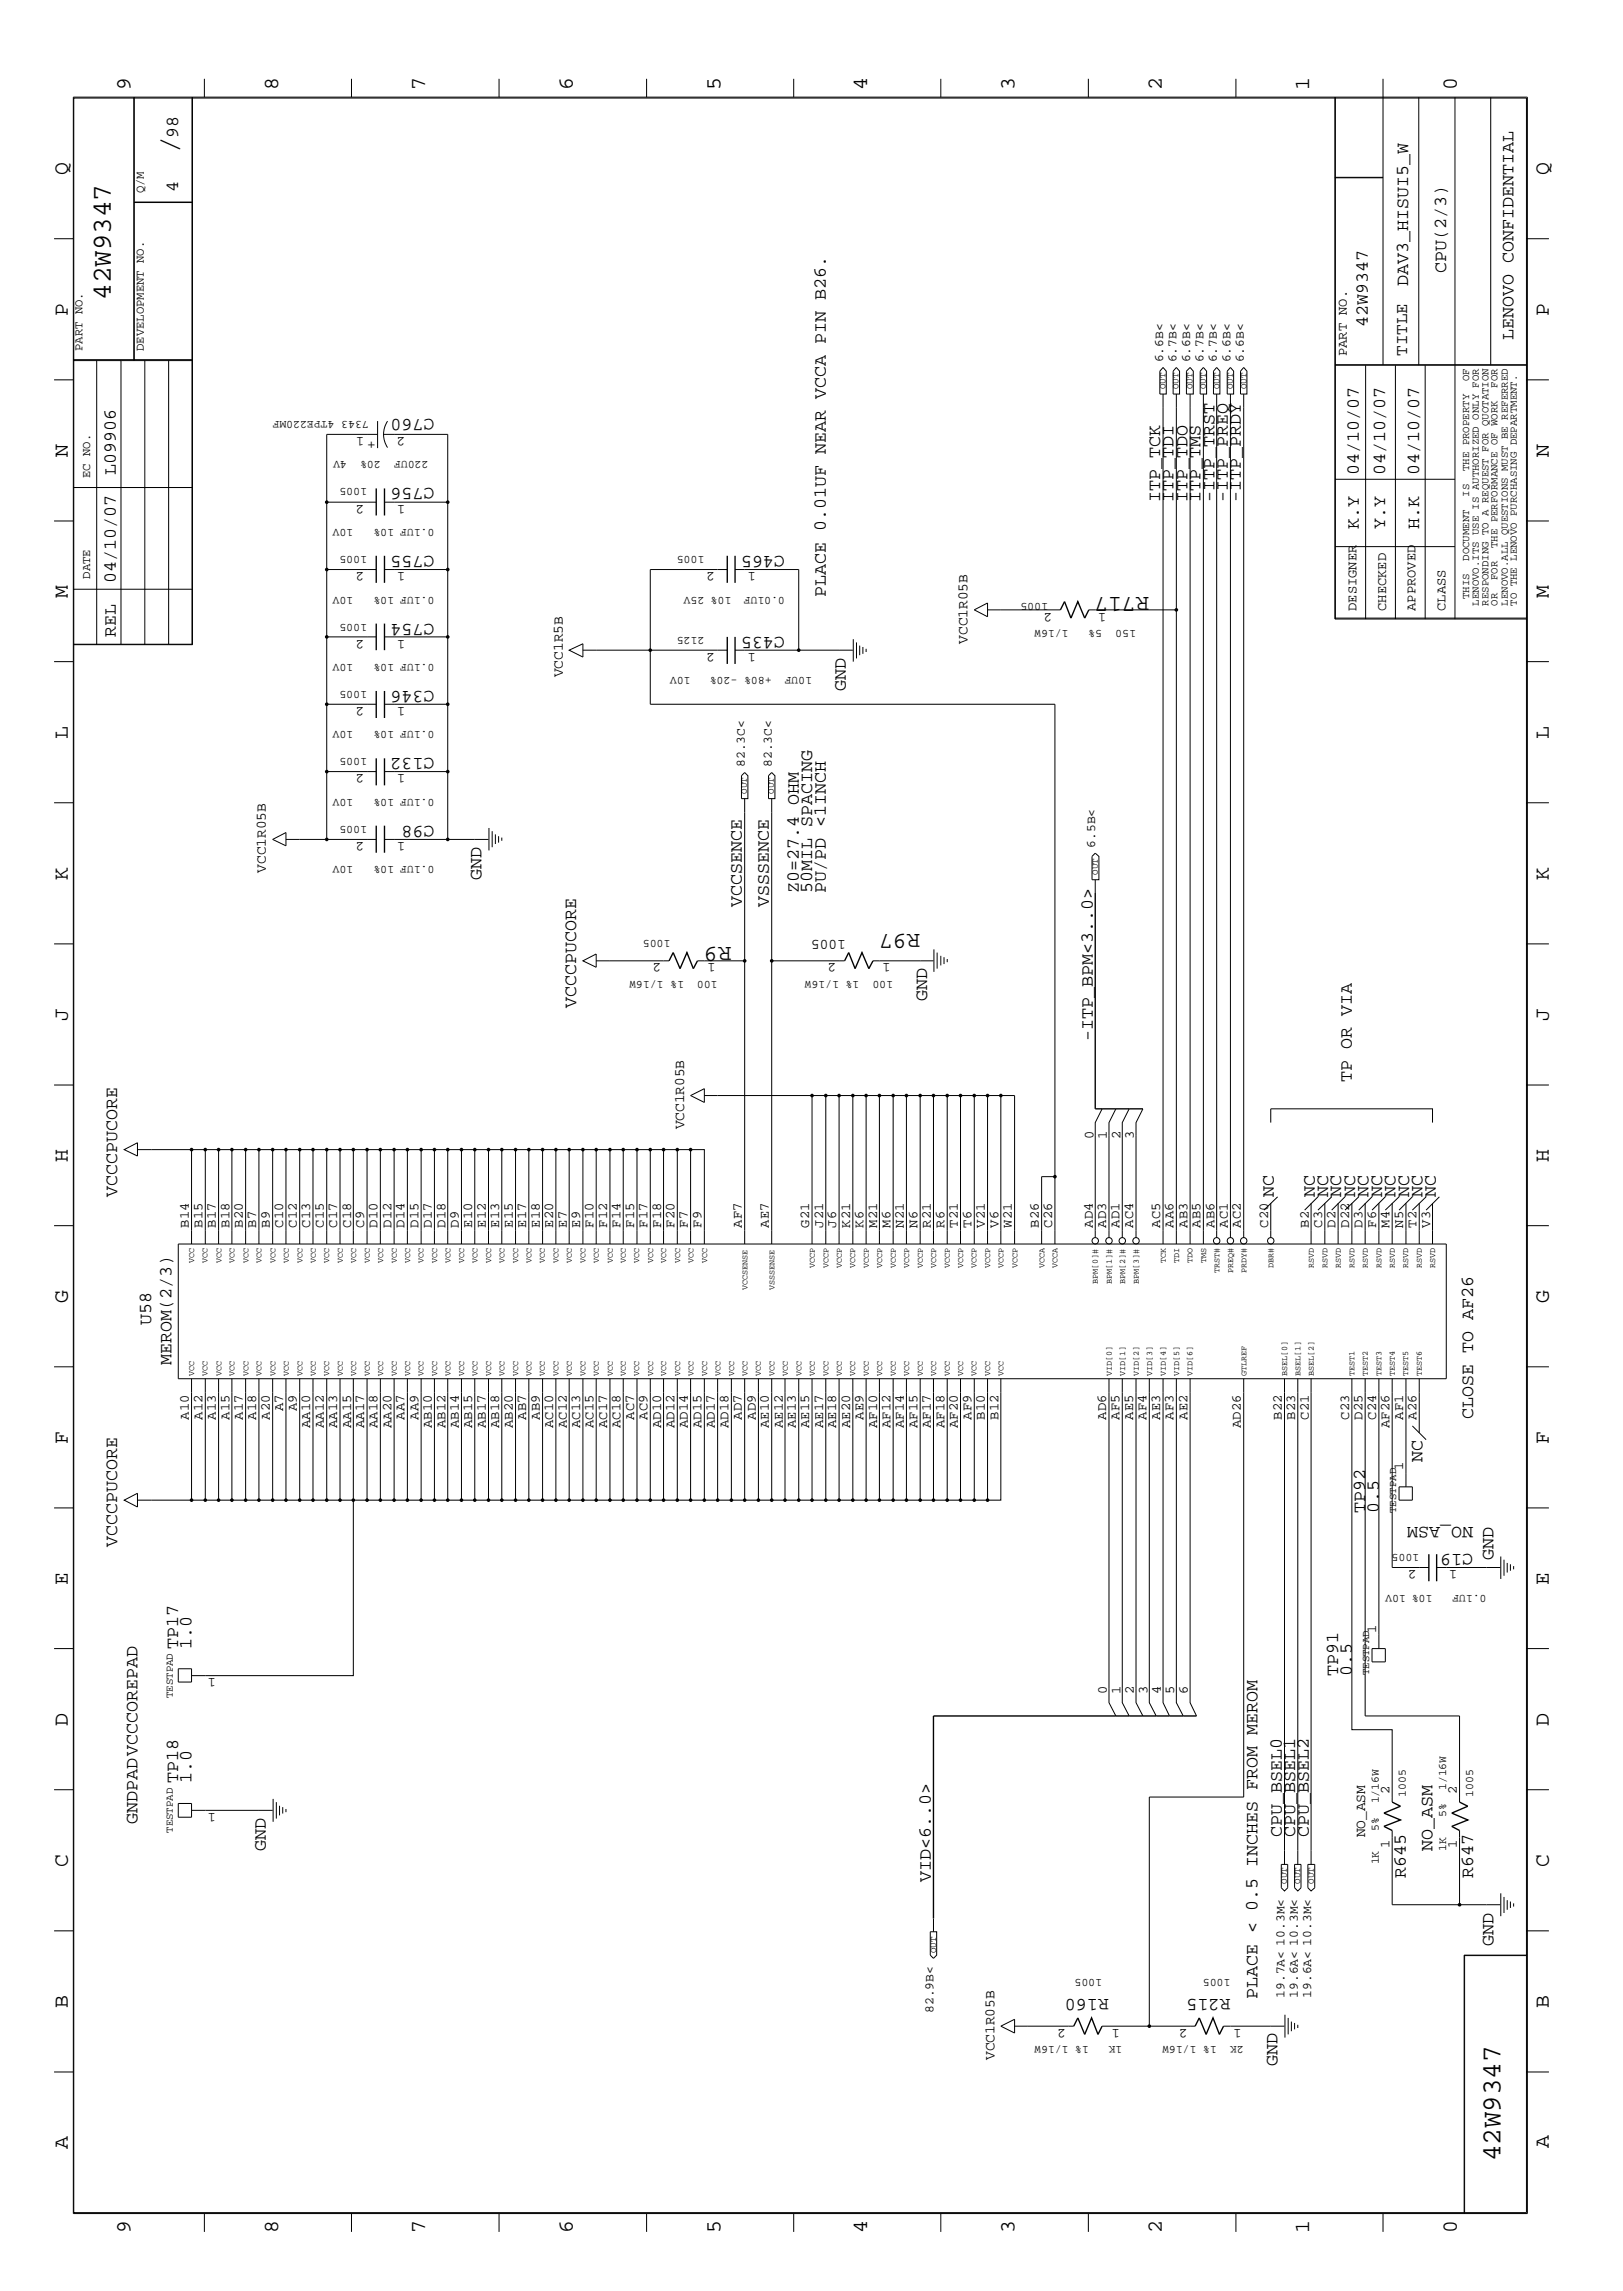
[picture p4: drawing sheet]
<svg xmlns="http://www.w3.org/2000/svg" width="300mm" height="423mm" viewBox="0 0 300 423" stroke-linecap="round" stroke-linejoin="round" font-family="sans-serif">
<defs><g id="words">
<text font-size="5.2" x="32.9" y="28.4" transform="rotate(-90 32.9 28.4)">/</text>
<g font-size="5.1">
<text x="20.5" y="55.4" transform="rotate(-90 20.5 55.4)">42W9347</text>
<text x="277.2" y="399.4" transform="rotate(-90 277.2 399.4)">42W9347</text>
</g>
<g font-size="4.2">
<text x="212.3" y="110.2" transform="rotate(-180 212.3 110.2)">R717</text>
<text x="170" y="172.6" transform="rotate(-180 170 172.6)">R97</text>
<text x="135.1" y="175" transform="rotate(-180 135.1 175)">R9</text>
</g>
<g font-size="4">
<text x="24.1" y="16.7" transform="rotate(-90 24.1 16.7)">9</text>
<text x="51.4" y="16.7" transform="rotate(-90 51.4 16.7)">8</text>
<text x="78.6" y="16.7" transform="rotate(-90 78.6 16.7)">7</text>
<text x="105.8" y="16.7" transform="rotate(-90 105.8 16.7)">6</text>
<text x="133.1" y="16.7" transform="rotate(-90 133.1 16.7)">5</text>
<text x="160.2" y="16.7" transform="rotate(-90 160.2 16.7)">4</text>
<text x="187.5" y="16.7" transform="rotate(-90 187.5 16.7)">3</text>
<text x="214.6" y="16.7" transform="rotate(-90 214.6 16.7)">2</text>
<text x="241.9" y="16.7" transform="rotate(-90 241.9 16.7)">1</text>
<text x="269.2" y="16.7" transform="rotate(-90 269.2 16.7)">0</text>
<text x="12.5" y="32.3" transform="rotate(-90 12.5 32.3)">Q</text>
<text x="286.2" y="32.3" transform="rotate(-90 286.2 32.3)">Q</text>
<text x="12.5" y="58.3" transform="rotate(-90 12.5 58.3)">P</text>
<text x="286.2" y="58.3" transform="rotate(-90 286.2 58.3)">P</text>
<text x="12.5" y="84.4" transform="rotate(-90 12.5 84.4)">N</text>
<text x="286.2" y="84.4" transform="rotate(-90 286.2 84.4)">N</text>
<text x="12.5" y="110.5" transform="rotate(-90 12.5 110.5)">M</text>
<text x="286.2" y="110.5" transform="rotate(-90 286.2 110.5)">M</text>
<text x="12.5" y="136.5" transform="rotate(-90 12.5 136.5)">L</text>
<text x="286.2" y="136.5" transform="rotate(-90 286.2 136.5)">L</text>
<text x="12.5" y="162.6" transform="rotate(-90 12.5 162.6)">K</text>
<text x="286.2" y="162.6" transform="rotate(-90 286.2 162.6)">K</text>
<text x="12.5" y="188.6" transform="rotate(-90 12.5 188.6)">J</text>
<text x="286.2" y="188.6" transform="rotate(-90 286.2 188.6)">J</text>
<text x="12.5" y="214.7" transform="rotate(-90 12.5 214.7)">H</text>
<text x="286.2" y="214.7" transform="rotate(-90 286.2 214.7)">H</text>
<text x="12.5" y="240.7" transform="rotate(-90 12.5 240.7)">G</text>
<text x="286.2" y="240.7" transform="rotate(-90 286.2 240.7)">G</text>
<text x="12.5" y="266.8" transform="rotate(-90 12.5 266.8)">F</text>
<text x="286.2" y="266.8" transform="rotate(-90 286.2 266.8)">F</text>
<text x="12.5" y="292.9" transform="rotate(-90 12.5 292.9)">E</text>
<text x="286.2" y="292.9" transform="rotate(-90 286.2 292.9)">E</text>
<text x="12.5" y="318.9" transform="rotate(-90 12.5 318.9)">D</text>
<text x="286.2" y="318.9" transform="rotate(-90 286.2 318.9)">D</text>
<text x="12.5" y="344.9" transform="rotate(-90 12.5 344.9)">C</text>
<text x="286.2" y="344.9" transform="rotate(-90 286.2 344.9)">C</text>
<text x="12.5" y="371" transform="rotate(-90 12.5 371)">B</text>
<text x="286.2" y="371" transform="rotate(-90 286.2 371)">B</text>
<text x="12.5" y="397" transform="rotate(-90 12.5 397)">A</text>
<text x="286.2" y="397" transform="rotate(-90 286.2 397)">A</text>
<text x="24.1" y="412.7" transform="rotate(-90 24.1 412.7)">9</text>
<text x="51.4" y="412.7" transform="rotate(-90 51.4 412.7)">8</text>
<text x="78.6" y="412.7" transform="rotate(-90 78.6 412.7)">7</text>
<text x="105.8" y="412.7" transform="rotate(-90 105.8 412.7)">6</text>
<text x="133.1" y="412.7" transform="rotate(-90 133.1 412.7)">5</text>
<text x="160.2" y="412.7" transform="rotate(-90 160.2 412.7)">4</text>
<text x="187.5" y="412.7" transform="rotate(-90 187.5 412.7)">3</text>
<text x="214.6" y="412.7" transform="rotate(-90 214.6 412.7)">2</text>
<text x="241.9" y="412.7" transform="rotate(-90 241.9 412.7)">1</text>
<text x="269.2" y="412.7" transform="rotate(-90 269.2 412.7)">0</text>
</g>
<g font-size="3.4">
<text x="32.9" y="25.5" transform="rotate(-90 32.9 25.5)">98</text>
<text x="32.9" y="35.5" transform="rotate(-90 32.9 35.5)">4</text>
<text x="260.2" y="52.9" transform="rotate(-90 260.2 52.9)">DAV3_HISUI5_W</text>
<text x="267.2" y="50.4" transform="rotate(-90 267.2 50.4)">CPU(2/3)</text>
<text x="252.7" y="60.4" transform="rotate(-90 252.7 60.4)">42W9347</text>
<text x="279.7" y="62.8" transform="rotate(-90 279.7 62.8)">LENOVO CONFIDENTIAL</text>
<text x="80.3" y="77.4" transform="rotate(-180 80.3 77.4)">C760</text>
<text x="21.4" y="87.8" transform="rotate(-90 21.4 87.8)">L09906</text>
<text x="251" y="87.8" transform="rotate(-90 251 87.8)">04/10/07</text>
<text x="255.9" y="87.8" transform="rotate(-90 255.9 87.8)">04/10/07</text>
<text x="262.2" y="87.8" transform="rotate(-90 262.2 87.8)">04/10/07</text>
<text x="80.3" y="90.3" transform="rotate(-180 80.3 90.3)">C756</text>
<text x="214.4" y="92.8" transform="rotate(-90 214.4 92.8)">ITP_TCK</text>
<text x="216.8" y="92.8" transform="rotate(-90 216.8 92.8)">ITP_TDI</text>
<text x="219.4" y="92.8" transform="rotate(-90 219.4 92.8)">ITP_TDO</text>
<text x="221.8" y="92.8" transform="rotate(-90 221.8 92.8)">ITP_TMS</text>
<text x="224.4" y="92.8" transform="rotate(-90 224.4 92.8)">-ITP_TRST</text>
<text x="226.8" y="92.8" transform="rotate(-90 226.8 92.8)">-ITP_PREQ</text>
<text x="229.3" y="92.8" transform="rotate(-90 229.3 92.8)">-ITP_PRDY</text>
<text x="251" y="97.8" transform="rotate(-90 251 97.8)">K.Y</text>
<text x="255.9" y="97.8" transform="rotate(-90 255.9 97.8)">Y.Y</text>
<text x="262.2" y="97.8" transform="rotate(-90 262.2 97.8)">H.K</text>
<text x="21.4" y="107.7" transform="rotate(-90 21.4 107.7)">04/10/07</text>
<text x="80.3" y="102.7" transform="rotate(-180 80.3 102.7)">C755</text>
<text x="145" y="102.7" transform="rotate(-180 145 102.7)">C465</text>
<text x="152.6" y="110.2" transform="rotate(-90 152.6 110.2)">PLACE 0.01UF NEAR VCCA PIN B26.</text>
<text x="21.4" y="117.7" transform="rotate(-90 21.4 117.7)">REL</text>
<text x="80.3" y="115.2" transform="rotate(-180 80.3 115.2)">C754</text>
<text x="145" y="117.7" transform="rotate(-180 145 117.7)">C435</text>
<text x="80.3" y="127.7" transform="rotate(-180 80.3 127.7)">C346</text>
<text x="156.3" y="127.7" transform="rotate(-90 156.3 127.7)">GND</text>
<text x="80.3" y="140.1" transform="rotate(-180 80.3 140.1)">C132</text>
<text x="80.3" y="152.6" transform="rotate(-180 80.3 152.6)">C98</text>
<text x="89" y="162.6" transform="rotate(-90 89 162.6)">GND</text>
<text x="137.1" y="167.6" transform="rotate(-90 137.1 167.6)">VCCSENCE</text>
<text x="142.1" y="167.6" transform="rotate(-90 142.1 167.6)">VSSSENCE</text>
<text x="147.6" y="165" transform="rotate(-90 147.6 165)">Z0=27.4 OHM</text>
<text x="150" y="165" transform="rotate(-90 150 165)">50MIL SPACING</text>
<text x="152.6" y="165" transform="rotate(-90 152.6 165)">PU/PD &lt;1INCH</text>
<text x="171.3" y="185" transform="rotate(-90 171.3 185)">GND</text>
<text x="106.4" y="186.3" transform="rotate(-90 106.4 186.3)">VCCCPUCORE</text>
<text x="201.9" y="192.4" transform="rotate(-90 201.9 192.4)">-ITP_BPM&lt;3..0&gt;</text>
<text x="249.8" y="199.9" transform="rotate(-90 249.8 199.9)">TP OR VIA</text>
<text x="21.7" y="221.1" transform="rotate(-90 21.7 221.1)">VCCCPUCORE</text>
<text x="235.4" y="221.1" transform="rotate(-90 235.4 221.1)">NC</text>
<text x="242.9" y="221.1" transform="rotate(-90 242.9 221.1)">NC</text>
<text x="245.4" y="221.1" transform="rotate(-90 245.4 221.1)">NC</text>
<text x="247.8" y="221.1" transform="rotate(-90 247.8 221.1)">NC</text>
<text x="250.4" y="221.1" transform="rotate(-90 250.4 221.1)">NC</text>
<text x="252.8" y="221.1" transform="rotate(-90 252.8 221.1)">NC</text>
<text x="255.4" y="221.1" transform="rotate(-90 255.4 221.1)">NC</text>
<text x="257.8" y="221.1" transform="rotate(-90 257.8 221.1)">NC</text>
<text x="260.3" y="221.1" transform="rotate(-90 260.3 221.1)">NC</text>
<text x="262.8" y="221.1" transform="rotate(-90 262.8 221.1)">NC</text>
<text x="265.3" y="221.1" transform="rotate(-90 265.3 221.1)">NC</text>
<text x="27.9" y="244.8" transform="rotate(-90 27.9 244.8)">U58</text>
<text x="31.7" y="252.3" transform="rotate(-90 31.7 252.3)">MEROM(2/3)</text>
<text x="272.2" y="262.2" transform="rotate(-90 272.2 262.2)">CLOSE TO AF26</text>
<text x="262.8" y="270.1" transform="rotate(-90 262.8 270.1)">NC</text>
<text x="252.2" y="279.7" transform="rotate(-90 252.2 279.7)">TP92</text>
<text x="254.8" y="279.7" transform="rotate(-90 254.8 279.7)">0.5</text>
<text x="21.7" y="285.9" transform="rotate(-90 21.7 285.9)">VCCCPUCORE</text>
<text x="272.2" y="282.2" transform="rotate(-180 272.2 282.2)">NO_ASM</text>
<text x="272.2" y="287.2" transform="rotate(-180 272.2 287.2)">C19</text>
<text x="275.9" y="288.3" transform="rotate(-90 275.9 288.3)">GND</text>
<text x="32.9" y="304.6" transform="rotate(-90 32.9 304.6)">TP17</text>
<text x="35.4" y="304.6" transform="rotate(-90 35.4 304.6)">1.0</text>
<text x="247.2" y="309.6" transform="rotate(-90 247.2 309.6)">TP91</text>
<text x="249.8" y="309.6" transform="rotate(-90 249.8 309.6)">0.5</text>
<text x="32.9" y="329.5" transform="rotate(-90 32.9 329.5)">TP18</text>
<text x="35.4" y="329.5" transform="rotate(-90 35.4 329.5)">1.0</text>
<text x="25.4" y="337.1" transform="rotate(-90 25.4 337.1)">GNDPADVCCCOREPAD</text>
<text x="49.1" y="342" transform="rotate(-90 49.1 342)">GND</text>
<text x="236.8" y="339.5" transform="rotate(-90 236.8 339.5)">CPU_BSEL0</text>
<text x="239.3" y="339.5" transform="rotate(-90 239.3 339.5)">CPU_BSEL1</text>
<text x="241.8" y="339.5" transform="rotate(-90 241.8 339.5)">CPU_BSEL2</text>
<text x="264.7" y="342" transform="rotate(-90 264.7 342)">NO_ASM</text>
<text x="172" y="347.8" transform="rotate(-90 172 347.8)">VID&lt;6..0&gt;</text>
<text x="259.8" y="347" transform="rotate(-90 259.8 347)">R645</text>
<text x="272.2" y="347" transform="rotate(-90 272.2 347)">R647</text>
<text x="275.9" y="359.5" transform="rotate(-90 275.9 359.5)">GND</text>
<text x="204.9" y="369.4" transform="rotate(-180 204.9 369.4)">R160</text>
<text x="227.3" y="369.4" transform="rotate(-180 227.3 369.4)">R215</text>
<text x="232.3" y="369.4" transform="rotate(-90 232.3 369.4)">PLACE &lt; 0.5 INCHES FROM MEROM</text>
<text x="236.1" y="381.8" transform="rotate(-90 236.1 381.8)">GND</text>
</g>
<text font-size="3.2" x="260" y="65.8" transform="rotate(-90 260 65.8)">TITLE</text>
<g font-size="2.7">
<text x="69.4" y="81.5" transform="rotate(-180 69.4 81.5)">+</text>
<text x="178.7" y="119" transform="rotate(-90 178.7 119)">VCC1R05B</text>
<text x="104" y="125.1" transform="rotate(-90 104 125.1)">VCC1R5B</text>
<text x="49.1" y="161.3" transform="rotate(-90 49.1 161.3)">VCC1R05B</text>
<text x="156.3" y="173.7" transform="rotate(-180 156.3 173.7)">1005</text>
<text x="126.4" y="208.7" transform="rotate(-90 126.4 208.7)">VCC1R05B</text>
<text x="252.2" y="339.5" transform="rotate(-90 252.2 339.5)">NO_ASM</text>
<text x="183.7" y="380.7" transform="rotate(-90 183.7 380.7)">VCC1R05B</text>
</g>
<g font-size="2.5">
<text x="248.8" y="65.8" transform="rotate(-90 248.8 65.8)">PART NO.</text>
<text x="67.3" y="80.8" transform="rotate(-180 67.3 80.8)">1</text>
<text x="74.8" y="80.8" transform="rotate(-180 74.8 80.8)">2</text>
<text x="67.3" y="93.3" transform="rotate(-180 67.3 93.3)">2</text>
<text x="74.8" y="93.3" transform="rotate(-180 74.8 93.3)">1</text>
<text x="67.3" y="105.7" transform="rotate(-180 67.3 105.7)">2</text>
<text x="74.8" y="105.7" transform="rotate(-180 74.8 105.7)">1</text>
<text x="132.1" y="105.7" transform="rotate(-180 132.1 105.7)">2</text>
<text x="139.6" y="105.7" transform="rotate(-180 139.6 105.7)">1</text>
<text x="194.4" y="113.2" transform="rotate(-180 194.4 113.2)">2</text>
<text x="204.4" y="113.2" transform="rotate(-180 204.4 113.2)">1</text>
<text x="250.6" y="112.9" transform="rotate(-90 250.6 112.9)">DESIGNER</text>
<text x="256.1" y="112.9" transform="rotate(-90 256.1 112.9)">CHECKED</text>
<text x="261.5" y="112.9" transform="rotate(-90 261.5 112.9)">APPROVED</text>
<text x="267" y="112.9" transform="rotate(-90 267 112.9)">CLASS</text>
<text x="67.3" y="118.2" transform="rotate(-180 67.3 118.2)">2</text>
<text x="74.8" y="118.2" transform="rotate(-180 74.8 118.2)">1</text>
<text x="132.1" y="120.7" transform="rotate(-180 132.1 120.7)">2</text>
<text x="139.6" y="120.7" transform="rotate(-180 139.6 120.7)">1</text>
<text x="67.3" y="130.6" transform="rotate(-180 67.3 130.6)">2</text>
<text x="74.8" y="130.6" transform="rotate(-180 74.8 130.6)">1</text>
<text x="67.3" y="143.1" transform="rotate(-180 67.3 143.1)">2</text>
<text x="74.8" y="143.1" transform="rotate(-180 74.8 143.1)">1</text>
<text x="67.3" y="155.5" transform="rotate(-180 67.3 155.5)">2</text>
<text x="74.8" y="155.5" transform="rotate(-180 74.8 155.5)">1</text>
<text x="122.2" y="178" transform="rotate(-180 122.2 178)">2</text>
<text x="132.2" y="178" transform="rotate(-180 132.2 178)">1</text>
<text x="154.5" y="178" transform="rotate(-180 154.5 178)">2</text>
<text x="164.5" y="178" transform="rotate(-180 164.5 178)">1</text>
<text x="202" y="210.5" transform="rotate(-90 202 210.5)">0</text>
<text x="204.5" y="210.5" transform="rotate(-90 204.5 210.5)">1</text>
<text x="207" y="210.5" transform="rotate(-90 207 210.5)">2</text>
<text x="209.5" y="210.5" transform="rotate(-90 209.5 210.5)">3</text>
<text x="34.9" y="226.8" transform="rotate(-90 34.9 226.8)">B14</text>
<text x="37.4" y="226.8" transform="rotate(-90 37.4 226.8)">B15</text>
<text x="39.9" y="226.8" transform="rotate(-90 39.9 226.8)">B17</text>
<text x="42.4" y="226.8" transform="rotate(-90 42.4 226.8)">B18</text>
<text x="44.9" y="226.8" transform="rotate(-90 44.9 226.8)">B20</text>
<text x="47.3" y="226.8" transform="rotate(-90 47.3 226.8)">B7</text>
<text x="49.9" y="226.8" transform="rotate(-90 49.9 226.8)">B9</text>
<text x="52.3" y="226.8" transform="rotate(-90 52.3 226.8)">C10</text>
<text x="54.9" y="226.8" transform="rotate(-90 54.9 226.8)">C12</text>
<text x="57.3" y="226.8" transform="rotate(-90 57.3 226.8)">C13</text>
<text x="59.9" y="226.8" transform="rotate(-90 59.9 226.8)">C15</text>
<text x="62.3" y="226.8" transform="rotate(-90 62.3 226.8)">C17</text>
<text x="64.9" y="226.8" transform="rotate(-90 64.9 226.8)">C18</text>
<text x="67.3" y="226.8" transform="rotate(-90 67.3 226.8)">C9</text>
<text x="69.8" y="226.8" transform="rotate(-90 69.8 226.8)">D10</text>
<text x="72.3" y="226.8" transform="rotate(-90 72.3 226.8)">D12</text>
<text x="74.8" y="226.8" transform="rotate(-90 74.8 226.8)">D14</text>
<text x="77.3" y="226.8" transform="rotate(-90 77.3 226.8)">D15</text>
<text x="79.8" y="226.8" transform="rotate(-90 79.8 226.8)">D17</text>
<text x="82.3" y="226.8" transform="rotate(-90 82.3 226.8)">D18</text>
<text x="84.8" y="226.8" transform="rotate(-90 84.8 226.8)">D9</text>
<text x="87.2" y="226.8" transform="rotate(-90 87.2 226.8)">E10</text>
<text x="89.7" y="226.8" transform="rotate(-90 89.7 226.8)">E12</text>
<text x="92.2" y="226.8" transform="rotate(-90 92.2 226.8)">E13</text>
<text x="94.7" y="226.8" transform="rotate(-90 94.7 226.8)">E15</text>
<text x="97.2" y="226.8" transform="rotate(-90 97.2 226.8)">E17</text>
<text x="99.7" y="226.8" transform="rotate(-90 99.7 226.8)">E18</text>
<text x="102.2" y="226.8" transform="rotate(-90 102.2 226.8)">E20</text>
<text x="104.7" y="226.8" transform="rotate(-90 104.7 226.8)">E7</text>
<text x="107.2" y="226.8" transform="rotate(-90 107.2 226.8)">E9</text>
<text x="109.6" y="226.8" transform="rotate(-90 109.6 226.8)">F10</text>
<text x="112.2" y="226.8" transform="rotate(-90 112.2 226.8)">F12</text>
<text x="114.6" y="226.8" transform="rotate(-90 114.6 226.8)">F14</text>
<text x="117.2" y="226.8" transform="rotate(-90 117.2 226.8)">F15</text>
<text x="119.6" y="226.8" transform="rotate(-90 119.6 226.8)">F17</text>
<text x="122.2" y="226.8" transform="rotate(-90 122.2 226.8)">F18</text>
<text x="124.6" y="226.8" transform="rotate(-90 124.6 226.8)">F20</text>
<text x="127.1" y="226.8" transform="rotate(-90 127.1 226.8)">F7</text>
<text x="129.6" y="226.8" transform="rotate(-90 129.6 226.8)">F9</text>
<text x="137.1" y="226.8" transform="rotate(-90 137.1 226.8)">AF7</text>
<text x="142.1" y="226.8" transform="rotate(-90 142.1 226.8)">AE7</text>
<text x="149.5" y="226.8" transform="rotate(-90 149.5 226.8)">G21</text>
<text x="152.1" y="226.8" transform="rotate(-90 152.1 226.8)">J21</text>
<text x="154.5" y="226.8" transform="rotate(-90 154.5 226.8)">J6</text>
<text x="157.1" y="226.8" transform="rotate(-90 157.1 226.8)">K21</text>
<text x="159.5" y="226.8" transform="rotate(-90 159.5 226.8)">K6</text>
<text x="162.1" y="226.8" transform="rotate(-90 162.1 226.8)">M21</text>
<text x="164.5" y="226.8" transform="rotate(-90 164.5 226.8)">M6</text>
<text x="167" y="226.8" transform="rotate(-90 167 226.8)">N21</text>
<text x="169.5" y="226.8" transform="rotate(-90 169.5 226.8)">N6</text>
<text x="172" y="226.8" transform="rotate(-90 172 226.8)">R21</text>
<text x="174.5" y="226.8" transform="rotate(-90 174.5 226.8)">R6</text>
<text x="177" y="226.8" transform="rotate(-90 177 226.8)">T21</text>
<text x="179.5" y="226.8" transform="rotate(-90 179.5 226.8)">T6</text>
<text x="181.9" y="226.8" transform="rotate(-90 181.9 226.8)">V21</text>
<text x="184.5" y="226.8" transform="rotate(-90 184.5 226.8)">V6</text>
<text x="186.9" y="226.8" transform="rotate(-90 186.9 226.8)">W21</text>
<text x="191.9" y="226.8" transform="rotate(-90 191.9 226.8)">B26</text>
<text x="194.4" y="226.8" transform="rotate(-90 194.4 226.8)">C26</text>
<text x="201.9" y="226.8" transform="rotate(-90 201.9 226.8)">AD4</text>
<text x="204.4" y="226.8" transform="rotate(-90 204.4 226.8)">AD3</text>
<text x="206.8" y="226.8" transform="rotate(-90 206.8 226.8)">AD1</text>
<text x="209.4" y="226.8" transform="rotate(-90 209.4 226.8)">AC4</text>
<text x="214.4" y="226.8" transform="rotate(-90 214.4 226.8)">AC5</text>
<text x="216.8" y="226.8" transform="rotate(-90 216.8 226.8)">AA6</text>
<text x="219.4" y="226.8" transform="rotate(-90 219.4 226.8)">AB3</text>
<text x="221.8" y="226.8" transform="rotate(-90 221.8 226.8)">AB5</text>
<text x="224.4" y="226.8" transform="rotate(-90 224.4 226.8)">AB6</text>
<text x="226.8" y="226.8" transform="rotate(-90 226.8 226.8)">AC1</text>
<text x="229.3" y="226.8" transform="rotate(-90 229.3 226.8)">AC2</text>
<text x="234.3" y="226.8" transform="rotate(-90 234.3 226.8)">C20</text>
<text x="241.8" y="226.8" transform="rotate(-90 241.8 226.8)">B2</text>
<text x="244.3" y="226.8" transform="rotate(-90 244.3 226.8)">C3</text>
<text x="246.7" y="226.8" transform="rotate(-90 246.7 226.8)">D2</text>
<text x="249.3" y="226.8" transform="rotate(-90 249.3 226.8)">D22</text>
<text x="251.7" y="226.8" transform="rotate(-90 251.7 226.8)">D3</text>
<text x="254.3" y="226.8" transform="rotate(-90 254.3 226.8)">F6</text>
<text x="256.7" y="226.8" transform="rotate(-90 256.7 226.8)">M4</text>
<text x="259.2" y="226.8" transform="rotate(-90 259.2 226.8)">N5</text>
<text x="261.7" y="226.8" transform="rotate(-90 261.7 226.8)">T2</text>
<text x="264.2" y="226.8" transform="rotate(-90 264.2 226.8)">V3</text>
<text x="34.9" y="262.3" transform="rotate(-90 34.9 262.3)">A10</text>
<text x="37.4" y="262.3" transform="rotate(-90 37.4 262.3)">A12</text>
<text x="39.9" y="262.3" transform="rotate(-90 39.9 262.3)">A13</text>
<text x="42.4" y="262.3" transform="rotate(-90 42.4 262.3)">A15</text>
<text x="44.9" y="262.3" transform="rotate(-90 44.9 262.3)">A17</text>
<text x="47.3" y="262.3" transform="rotate(-90 47.3 262.3)">A18</text>
<text x="49.9" y="262.3" transform="rotate(-90 49.9 262.3)">A20</text>
<text x="52.3" y="260.8" transform="rotate(-90 52.3 260.8)">A7</text>
<text x="54.9" y="260.8" transform="rotate(-90 54.9 260.8)">A9</text>
<text x="57.3" y="263.8" transform="rotate(-90 57.3 263.8)">AA10</text>
<text x="59.9" y="263.8" transform="rotate(-90 59.9 263.8)">AA12</text>
<text x="62.3" y="263.8" transform="rotate(-90 62.3 263.8)">AA13</text>
<text x="64.9" y="263.8" transform="rotate(-90 64.9 263.8)">AA15</text>
<text x="67.3" y="263.8" transform="rotate(-90 67.3 263.8)">AA17</text>
<text x="69.8" y="263.8" transform="rotate(-90 69.8 263.8)">AA18</text>
<text x="72.3" y="263.8" transform="rotate(-90 72.3 263.8)">AA20</text>
<text x="74.8" y="262.3" transform="rotate(-90 74.8 262.3)">AA7</text>
<text x="77.3" y="262.3" transform="rotate(-90 77.3 262.3)">AA9</text>
<text x="79.8" y="263.8" transform="rotate(-90 79.8 263.8)">AB10</text>
<text x="82.3" y="263.8" transform="rotate(-90 82.3 263.8)">AB12</text>
<text x="84.8" y="263.8" transform="rotate(-90 84.8 263.8)">AB14</text>
<text x="87.2" y="263.8" transform="rotate(-90 87.2 263.8)">AB15</text>
<text x="89.7" y="263.8" transform="rotate(-90 89.7 263.8)">AB17</text>
<text x="92.2" y="263.8" transform="rotate(-90 92.2 263.8)">AB18</text>
<text x="94.7" y="263.8" transform="rotate(-90 94.7 263.8)">AB20</text>
<text x="97.2" y="262.3" transform="rotate(-90 97.2 262.3)">AB7</text>
<text x="99.7" y="262.3" transform="rotate(-90 99.7 262.3)">AB9</text>
<text x="102.2" y="263.8" transform="rotate(-90 102.2 263.8)">AC10</text>
<text x="104.7" y="263.8" transform="rotate(-90 104.7 263.8)">AC12</text>
<text x="107.2" y="263.8" transform="rotate(-90 107.2 263.8)">AC13</text>
<text x="109.6" y="263.8" transform="rotate(-90 109.6 263.8)">AC15</text>
<text x="112.2" y="263.8" transform="rotate(-90 112.2 263.8)">AC17</text>
<text x="114.6" y="263.8" transform="rotate(-90 114.6 263.8)">AC18</text>
<text x="117.2" y="262.3" transform="rotate(-90 117.2 262.3)">AC7</text>
<text x="119.6" y="262.3" transform="rotate(-90 119.6 262.3)">AC9</text>
<text x="122.2" y="263.8" transform="rotate(-90 122.2 263.8)">AD10</text>
<text x="124.6" y="263.8" transform="rotate(-90 124.6 263.8)">AD12</text>
<text x="127.1" y="263.8" transform="rotate(-90 127.1 263.8)">AD14</text>
<text x="129.6" y="263.8" transform="rotate(-90 129.6 263.8)">AD15</text>
<text x="132.1" y="263.8" transform="rotate(-90 132.1 263.8)">AD17</text>
<text x="134.6" y="263.8" transform="rotate(-90 134.6 263.8)">AD18</text>
<text x="137.1" y="262.3" transform="rotate(-90 137.1 262.3)">AD7</text>
<text x="139.6" y="262.3" transform="rotate(-90 139.6 262.3)">AD9</text>
<text x="142.1" y="263.8" transform="rotate(-90 142.1 263.8)">AE10</text>
<text x="144.6" y="263.8" transform="rotate(-90 144.6 263.8)">AE12</text>
<text x="147.1" y="263.8" transform="rotate(-90 147.1 263.8)">AE13</text>
<text x="149.5" y="263.8" transform="rotate(-90 149.5 263.8)">AE15</text>
<text x="152.1" y="263.8" transform="rotate(-90 152.1 263.8)">AE17</text>
<text x="154.5" y="263.8" transform="rotate(-90 154.5 263.8)">AE18</text>
<text x="157.1" y="263.8" transform="rotate(-90 157.1 263.8)">AE20</text>
<text x="159.5" y="262.3" transform="rotate(-90 159.5 262.3)">AE9</text>
<text x="162.1" y="263.8" transform="rotate(-90 162.1 263.8)">AF10</text>
<text x="164.5" y="263.8" transform="rotate(-90 164.5 263.8)">AF12</text>
<text x="167" y="263.8" transform="rotate(-90 167 263.8)">AF14</text>
<text x="169.5" y="263.8" transform="rotate(-90 169.5 263.8)">AF15</text>
<text x="172" y="263.8" transform="rotate(-90 172 263.8)">AF17</text>
<text x="174.5" y="263.8" transform="rotate(-90 174.5 263.8)">AF18</text>
<text x="177" y="263.8" transform="rotate(-90 177 263.8)">AF20</text>
<text x="179.5" y="262.3" transform="rotate(-90 179.5 262.3)">AF9</text>
<text x="181.9" y="262.3" transform="rotate(-90 181.9 262.3)">B10</text>
<text x="184.5" y="262.3" transform="rotate(-90 184.5 262.3)">B12</text>
<text x="204.4" y="262.3" transform="rotate(-90 204.4 262.3)">AD6</text>
<text x="206.8" y="262.3" transform="rotate(-90 206.8 262.3)">AF5</text>
<text x="209.4" y="262.3" transform="rotate(-90 209.4 262.3)">AE5</text>
<text x="211.8" y="262.3" transform="rotate(-90 211.8 262.3)">AF4</text>
<text x="214.4" y="262.3" transform="rotate(-90 214.4 262.3)">AE3</text>
<text x="216.8" y="262.3" transform="rotate(-90 216.8 262.3)">AF3</text>
<text x="219.4" y="262.3" transform="rotate(-90 219.4 262.3)">AE2</text>
<text x="229.3" y="263.8" transform="rotate(-90 229.3 263.8)">AD26</text>
<text x="236.8" y="262.3" transform="rotate(-90 236.8 262.3)">B22</text>
<text x="239.3" y="262.3" transform="rotate(-90 239.3 262.3)">B23</text>
<text x="241.8" y="262.3" transform="rotate(-90 241.8 262.3)">C21</text>
<text x="249.3" y="262.3" transform="rotate(-90 249.3 262.3)">C23</text>
<text x="251.7" y="262.3" transform="rotate(-90 251.7 262.3)">D25</text>
<text x="254.3" y="262.3" transform="rotate(-90 254.3 262.3)">C24</text>
<text x="256.7" y="263.8" transform="rotate(-90 256.7 263.8)">AF26</text>
<text x="259.2" y="262.3" transform="rotate(-90 259.2 262.3)">AF1</text>
<text x="261.7" y="262.3" transform="rotate(-90 261.7 262.3)">A26</text>
<text x="259.2" y="271.7" transform="rotate(-90 259.2 271.7)">1</text>
<text x="261.7" y="290.2" transform="rotate(-180 261.7 290.2)">2</text>
<text x="269.2" y="290.2" transform="rotate(-180 269.2 290.2)">1</text>
<text x="254.3" y="301.7" transform="rotate(-90 254.3 301.7)">1</text>
<text x="39.9" y="310.1" transform="rotate(-180 39.9 310.1)">1</text>
<text x="204.5" y="313" transform="rotate(-90 204.5 313)">0</text>
<text x="207" y="313" transform="rotate(-90 207 313)">1</text>
<text x="209.5" y="313" transform="rotate(-90 209.5 313)">2</text>
<text x="212" y="313" transform="rotate(-90 212 313)">3</text>
<text x="214.5" y="313" transform="rotate(-90 214.5 313)">4</text>
<text x="216.9" y="313" transform="rotate(-90 216.9 313)">5</text>
<text x="219.5" y="313" transform="rotate(-90 219.5 313)">6</text>
<text x="39.9" y="335" transform="rotate(-180 39.9 335)">1</text>
<text x="256.7" y="331.6" transform="rotate(-90 256.7 331.6)">2</text>
<text x="269.2" y="331.6" transform="rotate(-90 269.2 331.6)">2</text>
<text x="256.7" y="341.5" transform="rotate(-90 256.7 341.5)">1</text>
<text x="269.2" y="341.5" transform="rotate(-90 269.2 341.5)">1</text>
<text x="196.9" y="374.9" transform="rotate(-180 196.9 374.9)">2</text>
<text x="206.9" y="374.9" transform="rotate(-180 206.9 374.9)">1</text>
<text x="219.4" y="374.9" transform="rotate(-180 219.4 374.9)">2</text>
<text x="229.4" y="374.9" transform="rotate(-180 229.4 374.9)">1</text>
</g>
<g font-size="2.4">
<text x="214.9" y="67" transform="rotate(-90 214.9 67)">6.6B&lt;</text>
<text x="217.3" y="67" transform="rotate(-90 217.3 67)">6.7B&lt;</text>
<text x="219.9" y="67" transform="rotate(-90 219.9 67)">6.6B&lt;</text>
<text x="222.3" y="67" transform="rotate(-90 222.3 67)">6.7B&lt;</text>
<text x="224.8" y="67" transform="rotate(-90 224.8 67)">6.7B&lt;</text>
<text x="227.3" y="67" transform="rotate(-90 227.3 67)">6.6B&lt;</text>
<text x="229.8" y="67" transform="rotate(-90 229.8 67)">6.6B&lt;</text>
<text x="137.6" y="141.7" transform="rotate(-90 137.6 141.7)">82.3C&lt;</text>
<text x="142.6" y="141.7" transform="rotate(-90 142.6 141.7)">82.3C&lt;</text>
<text x="202.4" y="156.6" transform="rotate(-90 202.4 156.6)">6.5B&lt;</text>
<text x="172.5" y="371.9" transform="rotate(-90 172.5 371.9)">82.9B&lt;</text>
<text x="237.3" y="369.1" transform="rotate(-90 237.3 369.1)">19.7A&lt; 10.3M&lt;</text>
<text x="239.8" y="369.1" transform="rotate(-90 239.8 369.1)">19.6A&lt; 10.3M&lt;</text>
<text x="242.2" y="369.1" transform="rotate(-90 242.2 369.1)">19.6A&lt; 10.3M&lt;</text>
</g>
<g font-size="2.3">
<text x="26.6" y="35.7" transform="rotate(-90 26.6 35.7)">Q/M</text>
<text x="15.2" y="64.9" transform="rotate(-90 15.2 64.9)">PART NO.</text>
<text x="26.6" y="64.9" transform="rotate(-90 26.6 64.9)">DEVELOPMENT NO.</text>
<text x="16.7" y="88.3" transform="rotate(-90 16.7 88.3)">EC NO.</text>
<text x="16.7" y="106.9" transform="rotate(-90 16.7 106.9)">DATE</text>
</g>
<g font-size="2.1">
<text x="68.2" y="77.8" transform="rotate(-180 68.2 77.8)">7343 4TPE220MF</text>
<text x="64.1" y="85.3" transform="rotate(-180 64.1 85.3)">4V</text>
<text x="70.4" y="85.3" transform="rotate(-180 70.4 85.3)">20%</text>
<text x="79.2" y="85.3" transform="rotate(-180 79.2 85.3)">220UF</text>
<text x="67.8" y="90.3" transform="rotate(-180 67.8 90.3)">1005</text>
<text x="65.3" y="97.8" transform="rotate(-180 65.3 97.8)">10V</text>
<text x="80.3" y="97.8" transform="rotate(-180 80.3 97.8)">0.1UF 10%</text>
<text x="67.8" y="102.7" transform="rotate(-180 67.8 102.7)">1005</text>
<text x="130.1" y="102.7" transform="rotate(-180 130.1 102.7)">1005</text>
<text x="65.3" y="110.2" transform="rotate(-180 65.3 110.2)">10V</text>
<text x="80.3" y="110.2" transform="rotate(-180 80.3 110.2)">0.1UF 10%</text>
<text x="135.1" y="110.2" transform="rotate(-180 135.1 110.2)">10% 25V</text>
<text x="145" y="110.2" transform="rotate(-180 145 110.2)">0.01UF</text>
<text x="193.6" y="111.4" transform="rotate(-180 193.6 111.4)">1005</text>
<text x="67.8" y="115.2" transform="rotate(-180 67.8 115.2)">1005</text>
<text x="130.1" y="117.7" transform="rotate(-180 130.1 117.7)">2125</text>
<text x="197.4" y="116.4" transform="rotate(-180 197.4 116.4)">1/16W</text>
<text x="203.6" y="116.4" transform="rotate(-180 203.6 116.4)">5%</text>
<text x="209.9" y="116.4" transform="rotate(-180 209.9 116.4)">150</text>
<text x="65.3" y="122.7" transform="rotate(-180 65.3 122.7)">10V</text>
<text x="80.3" y="122.7" transform="rotate(-180 80.3 122.7)">0.1UF 10%</text>
<text x="127.6" y="125.1" transform="rotate(-180 127.6 125.1)">10V</text>
<text x="142.6" y="125.1" transform="rotate(-180 142.6 125.1)">+80% -20%</text>
<text x="150" y="125.1" transform="rotate(-180 150 125.1)">10UF</text>
<text x="67.8" y="127.7" transform="rotate(-180 67.8 127.7)">1005</text>
<text x="65.3" y="135.1" transform="rotate(-180 65.3 135.1)">10V</text>
<text x="80.3" y="135.1" transform="rotate(-180 80.3 135.1)">0.1UF 10%</text>
<text x="67.8" y="140.1" transform="rotate(-180 67.8 140.1)">1005</text>
<text x="65.3" y="147.6" transform="rotate(-180 65.3 147.6)">10V</text>
<text x="80.3" y="147.6" transform="rotate(-180 80.3 147.6)">0.1UF 10%</text>
<text x="67.8" y="152.6" transform="rotate(-180 67.8 152.6)">1005</text>
<text x="65.3" y="160" transform="rotate(-180 65.3 160)">10V</text>
<text x="80.3" y="160" transform="rotate(-180 80.3 160)">0.1UF 10%</text>
<text x="123.9" y="173.7" transform="rotate(-180 123.9 173.7)">1005</text>
<text x="126.4" y="181.3" transform="rotate(-180 126.4 181.3)">1% 1/16W</text>
<text x="132.6" y="181.3" transform="rotate(-180 132.6 181.3)">100</text>
<text x="158.7" y="181.3" transform="rotate(-180 158.7 181.3)">1% 1/16W</text>
<text x="165" y="181.3" transform="rotate(-180 165 181.3)">100</text>
<text x="262.2" y="287.2" transform="rotate(-180 262.2 287.2)">1005</text>
<text x="264.7" y="294.6" transform="rotate(-180 264.7 294.6)">10% 10V</text>
<text x="274.7" y="294.6" transform="rotate(-180 274.7 294.6)">0.1UF</text>
<text x="254.8" y="333.2" transform="rotate(-90 254.8 333.2)">1/16W</text>
<text x="259.8" y="332.1" transform="rotate(-90 259.8 332.1)">1005</text>
<text x="267.2" y="335.8" transform="rotate(-90 267.2 335.8)">5%</text>
<text x="267.2" y="330.8" transform="rotate(-90 267.2 330.8)">1/16W</text>
<text x="272.2" y="332.1" transform="rotate(-90 272.2 332.1)">1005</text>
<text x="254.8" y="338.2" transform="rotate(-90 254.8 338.2)">5%</text>
<text x="267.2" y="342" transform="rotate(-90 267.2 342)">1K</text>
<text x="254.8" y="344.5" transform="rotate(-90 254.8 344.5)">1K</text>
<text x="203.6" y="365.7" transform="rotate(-180 203.6 365.7)">1005</text>
<text x="227.3" y="365.7" transform="rotate(-180 227.3 365.7)">1005</text>
<text x="201.2" y="378.1" transform="rotate(-180 201.2 378.1)">1% 1/16W</text>
<text x="207.3" y="378.1" transform="rotate(-180 207.3 378.1)">1K</text>
<text x="224.8" y="378.1" transform="rotate(-180 224.8 378.1)">1% 1/16W</text>
<text x="229.8" y="378.1" transform="rotate(-180 229.8 378.1)">2K</text>
</g>
<g font-size="2">
<text x="271.4" y="70.4" transform="rotate(-90 271.4 70.4)">OF</text>
<text x="276.7" y="71.6" transform="rotate(-90 276.7 71.6)">FOR</text>
<text x="271.4" y="87" transform="rotate(-90 271.4 87)">THE PROPERTY</text>
<text x="271.4" y="91.8" transform="rotate(-90 271.4 91.8)">IS</text>
<text x="276.7" y="101.3" transform="rotate(-90 276.7 101.3)">THE PERFORMANCE OF WORK</text>
<text x="271.4" y="103.6" transform="rotate(-90 271.4 103.6)">DOCUMENT</text>
<text x="276.7" y="107.2" transform="rotate(-90 276.7 107.2)">FOR</text>
<text x="271.4" y="110.7" transform="rotate(-90 271.4 110.7)">THIS</text>
<text x="273.2" y="111.9" transform="rotate(-90 273.2 111.9)">LENOVO.ITS USE IS AUTHORIZED ONLY FOR</text>
<text x="275" y="111.9" transform="rotate(-90 275 111.9)">RESPONDING TO A REQUEST FOR QUOTATION</text>
<text x="276.7" y="111.9" transform="rotate(-90 276.7 111.9)">OR</text>
<text x="278.6" y="111.9" transform="rotate(-90 278.6 111.9)">LENOVO.ALL QUESTIONS MUST BE REFERRED</text>
<text x="280.2" y="111.9" transform="rotate(-90 280.2 111.9)">TO THE LENOVO PURCHASING DEPARTMENT.</text>
<text x="258" y="279.6" transform="rotate(-90 258 279.6)">TESTPAD</text>
<text x="253" y="309.5" transform="rotate(-90 253 309.5)">TESTPAD</text>
<text x="31.9" y="313.8" transform="rotate(-90 31.9 313.8)">TESTPAD</text>
<text x="31.9" y="338.7" transform="rotate(-90 31.9 338.7)">TESTPAD</text>
</g>
<g font-size="1.7">
<text x="215.3" y="71.9" transform="rotate(-90 215.3 71.9)">OUT</text>
<text x="217.8" y="71.9" transform="rotate(-90 217.8 71.9)">OUT</text>
<text x="220.3" y="71.9" transform="rotate(-90 220.3 71.9)">OUT</text>
<text x="222.8" y="71.9" transform="rotate(-90 222.8 71.9)">OUT</text>
<text x="225.3" y="71.9" transform="rotate(-90 225.3 71.9)">OUT</text>
<text x="227.8" y="71.9" transform="rotate(-90 227.8 71.9)">OUT</text>
<text x="230.3" y="71.9" transform="rotate(-90 230.3 71.9)">OUT</text>
<text x="138" y="146.6" transform="rotate(-90 138 146.6)">OUT</text>
<text x="143" y="146.6" transform="rotate(-90 143 146.6)">OUT</text>
<text x="202.9" y="161.6" transform="rotate(-90 202.9 161.6)">OUT</text>
<text x="237.7" y="348.1" transform="rotate(-90 237.7 348.1)">OUT</text>
<text x="240.2" y="348.1" transform="rotate(-90 240.2 348.1)">OUT</text>
<text x="242.7" y="348.1" transform="rotate(-90 242.7 348.1)">OUT</text>
<text x="173" y="360.9" transform="rotate(-90 173 360.9)">OUT</text>
</g>
<g font-size="1.6">
<text x="35.9" y="233.3" transform="rotate(-90 35.9 233.3)">VCC</text>
<text x="38.4" y="233.3" transform="rotate(-90 38.4 233.3)">VCC</text>
<text x="40.9" y="233.3" transform="rotate(-90 40.9 233.3)">VCC</text>
<text x="43.3" y="233.3" transform="rotate(-90 43.3 233.3)">VCC</text>
<text x="45.9" y="233.3" transform="rotate(-90 45.9 233.3)">VCC</text>
<text x="48.3" y="233.3" transform="rotate(-90 48.3 233.3)">VCC</text>
<text x="50.9" y="233.3" transform="rotate(-90 50.9 233.3)">VCC</text>
<text x="53.3" y="233.3" transform="rotate(-90 53.3 233.3)">VCC</text>
<text x="55.9" y="233.3" transform="rotate(-90 55.9 233.3)">VCC</text>
<text x="58.3" y="233.3" transform="rotate(-90 58.3 233.3)">VCC</text>
<text x="60.8" y="233.3" transform="rotate(-90 60.8 233.3)">VCC</text>
<text x="63.3" y="233.3" transform="rotate(-90 63.3 233.3)">VCC</text>
<text x="65.8" y="233.3" transform="rotate(-90 65.8 233.3)">VCC</text>
<text x="68.3" y="233.3" transform="rotate(-90 68.3 233.3)">VCC</text>
<text x="70.8" y="233.3" transform="rotate(-90 70.8 233.3)">VCC</text>
<text x="73.3" y="233.3" transform="rotate(-90 73.3 233.3)">VCC</text>
<text x="75.8" y="233.3" transform="rotate(-90 75.8 233.3)">VCC</text>
<text x="78.2" y="233.3" transform="rotate(-90 78.2 233.3)">VCC</text>
<text x="80.8" y="233.3" transform="rotate(-90 80.8 233.3)">VCC</text>
<text x="83.2" y="233.3" transform="rotate(-90 83.2 233.3)">VCC</text>
<text x="85.8" y="233.3" transform="rotate(-90 85.8 233.3)">VCC</text>
<text x="88.2" y="233.3" transform="rotate(-90 88.2 233.3)">VCC</text>
<text x="90.8" y="233.3" transform="rotate(-90 90.8 233.3)">VCC</text>
<text x="93.2" y="233.3" transform="rotate(-90 93.2 233.3)">VCC</text>
<text x="95.8" y="233.3" transform="rotate(-90 95.8 233.3)">VCC</text>
<text x="98.2" y="233.3" transform="rotate(-90 98.2 233.3)">VCC</text>
<text x="100.7" y="233.3" transform="rotate(-90 100.7 233.3)">VCC</text>
<text x="103.2" y="233.3" transform="rotate(-90 103.2 233.3)">VCC</text>
<text x="105.7" y="233.3" transform="rotate(-90 105.7 233.3)">VCC</text>
<text x="108.2" y="233.3" transform="rotate(-90 108.2 233.3)">VCC</text>
<text x="110.7" y="233.3" transform="rotate(-90 110.7 233.3)">VCC</text>
<text x="113.2" y="233.3" transform="rotate(-90 113.2 233.3)">VCC</text>
<text x="115.7" y="233.3" transform="rotate(-90 115.7 233.3)">VCC</text>
<text x="118.1" y="233.3" transform="rotate(-90 118.1 233.3)">VCC</text>
<text x="120.7" y="233.3" transform="rotate(-90 120.7 233.3)">VCC</text>
<text x="123.1" y="233.3" transform="rotate(-90 123.1 233.3)">VCC</text>
<text x="125.6" y="233.3" transform="rotate(-90 125.6 233.3)">VCC</text>
<text x="128.1" y="233.3" transform="rotate(-90 128.1 233.3)">VCC</text>
<text x="130.6" y="233.3" transform="rotate(-90 130.6 233.3)">VCC</text>
<text x="215.4" y="233.3" transform="rotate(-90 215.4 233.3)">TCK</text>
<text x="217.8" y="233.3" transform="rotate(-90 217.8 233.3)">TDI</text>
<text x="220.3" y="233.3" transform="rotate(-90 220.3 233.3)">TDO</text>
<text x="222.8" y="233.3" transform="rotate(-90 222.8 233.3)">TMS</text>
<text x="138.1" y="238.3" transform="rotate(-90 138.1 238.3)">VCCSENSE</text>
<text x="143.1" y="238.3" transform="rotate(-90 143.1 238.3)">VSSSENSE</text>
<text x="150.5" y="234.4" transform="rotate(-90 150.5 234.4)">VCCP</text>
<text x="153.1" y="234.4" transform="rotate(-90 153.1 234.4)">VCCP</text>
<text x="155.5" y="234.4" transform="rotate(-90 155.5 234.4)">VCCP</text>
<text x="158" y="234.4" transform="rotate(-90 158 234.4)">VCCP</text>
<text x="160.5" y="234.4" transform="rotate(-90 160.5 234.4)">VCCP</text>
<text x="163" y="234.4" transform="rotate(-90 163 234.4)">VCCP</text>
<text x="165.5" y="234.4" transform="rotate(-90 165.5 234.4)">VCCP</text>
<text x="168" y="234.4" transform="rotate(-90 168 234.4)">VCCP</text>
<text x="170.5" y="234.4" transform="rotate(-90 170.5 234.4)">VCCP</text>
<text x="173" y="234.4" transform="rotate(-90 173 234.4)">VCCP</text>
<text x="175.5" y="234.4" transform="rotate(-90 175.5 234.4)">VCCP</text>
<text x="178" y="234.4" transform="rotate(-90 178 234.4)">VCCP</text>
<text x="180.4" y="234.4" transform="rotate(-90 180.4 234.4)">VCCP</text>
<text x="183" y="234.4" transform="rotate(-90 183 234.4)">VCCP</text>
<text x="185.4" y="234.4" transform="rotate(-90 185.4 234.4)">VCCP</text>
<text x="188" y="234.4" transform="rotate(-90 188 234.4)">VCCP</text>
<text x="193" y="234.4" transform="rotate(-90 193 234.4)">VCCA</text>
<text x="195.4" y="234.4" transform="rotate(-90 195.4 234.4)">VCCA</text>
<text x="202.9" y="237.3" transform="rotate(-90 202.9 237.3)">BPM[0]#</text>
<text x="205.4" y="237.3" transform="rotate(-90 205.4 237.3)">BPM[1]#</text>
<text x="207.9" y="237.3" transform="rotate(-90 207.9 237.3)">BPM[2]#</text>
<text x="210.4" y="237.3" transform="rotate(-90 210.4 237.3)">BPM[3]#</text>
<text x="225.3" y="235.3" transform="rotate(-90 225.3 235.3)">TRST#</text>
<text x="227.8" y="235.3" transform="rotate(-90 227.8 235.3)">PREQ#</text>
<text x="230.3" y="235.3" transform="rotate(-90 230.3 235.3)">PRDY#</text>
<text x="235.3" y="234.4" transform="rotate(-90 235.3 234.4)">DBR#</text>
<text x="242.7" y="234.4" transform="rotate(-90 242.7 234.4)">RSVD</text>
<text x="245.3" y="234.4" transform="rotate(-90 245.3 234.4)">RSVD</text>
<text x="247.7" y="234.4" transform="rotate(-90 247.7 234.4)">RSVD</text>
<text x="250.3" y="234.4" transform="rotate(-90 250.3 234.4)">RSVD</text>
<text x="252.7" y="234.4" transform="rotate(-90 252.7 234.4)">RSVD</text>
<text x="255.3" y="234.4" transform="rotate(-90 255.3 234.4)">RSVD</text>
<text x="257.7" y="234.4" transform="rotate(-90 257.7 234.4)">RSVD</text>
<text x="260.2" y="234.4" transform="rotate(-90 260.2 234.4)">RSVD</text>
<text x="262.7" y="234.4" transform="rotate(-90 262.7 234.4)">RSVD</text>
<text x="265.2" y="234.4" transform="rotate(-90 265.2 234.4)">RSVD</text>
<text x="35.9" y="254.3" transform="rotate(-90 35.9 254.3)">VCC</text>
<text x="38.4" y="254.3" transform="rotate(-90 38.4 254.3)">VCC</text>
<text x="40.9" y="254.3" transform="rotate(-90 40.9 254.3)">VCC</text>
<text x="43.3" y="254.3" transform="rotate(-90 43.3 254.3)">VCC</text>
<text x="45.9" y="254.3" transform="rotate(-90 45.9 254.3)">VCC</text>
<text x="48.3" y="254.3" transform="rotate(-90 48.3 254.3)">VCC</text>
<text x="50.9" y="254.3" transform="rotate(-90 50.9 254.3)">VCC</text>
<text x="53.3" y="254.3" transform="rotate(-90 53.3 254.3)">VCC</text>
<text x="55.9" y="254.3" transform="rotate(-90 55.9 254.3)">VCC</text>
<text x="58.3" y="254.3" transform="rotate(-90 58.3 254.3)">VCC</text>
<text x="60.8" y="254.3" transform="rotate(-90 60.8 254.3)">VCC</text>
<text x="63.3" y="254.3" transform="rotate(-90 63.3 254.3)">VCC</text>
<text x="65.8" y="254.3" transform="rotate(-90 65.8 254.3)">VCC</text>
<text x="68.3" y="254.3" transform="rotate(-90 68.3 254.3)">VCC</text>
<text x="70.8" y="254.3" transform="rotate(-90 70.8 254.3)">VCC</text>
<text x="73.3" y="254.3" transform="rotate(-90 73.3 254.3)">VCC</text>
<text x="75.8" y="254.3" transform="rotate(-90 75.8 254.3)">VCC</text>
<text x="78.2" y="254.3" transform="rotate(-90 78.2 254.3)">VCC</text>
<text x="80.8" y="254.3" transform="rotate(-90 80.8 254.3)">VCC</text>
<text x="83.2" y="254.3" transform="rotate(-90 83.2 254.3)">VCC</text>
<text x="85.8" y="254.3" transform="rotate(-90 85.8 254.3)">VCC</text>
<text x="88.2" y="254.3" transform="rotate(-90 88.2 254.3)">VCC</text>
<text x="90.8" y="254.3" transform="rotate(-90 90.8 254.3)">VCC</text>
<text x="93.2" y="254.3" transform="rotate(-90 93.2 254.3)">VCC</text>
<text x="95.8" y="254.3" transform="rotate(-90 95.8 254.3)">VCC</text>
<text x="98.2" y="254.3" transform="rotate(-90 98.2 254.3)">VCC</text>
<text x="100.7" y="254.3" transform="rotate(-90 100.7 254.3)">VCC</text>
<text x="103.2" y="254.3" transform="rotate(-90 103.2 254.3)">VCC</text>
<text x="105.7" y="254.3" transform="rotate(-90 105.7 254.3)">VCC</text>
<text x="108.2" y="254.3" transform="rotate(-90 108.2 254.3)">VCC</text>
<text x="110.7" y="254.3" transform="rotate(-90 110.7 254.3)">VCC</text>
<text x="113.2" y="254.3" transform="rotate(-90 113.2 254.3)">VCC</text>
<text x="115.7" y="254.3" transform="rotate(-90 115.7 254.3)">VCC</text>
<text x="118.1" y="254.3" transform="rotate(-90 118.1 254.3)">VCC</text>
<text x="120.7" y="254.3" transform="rotate(-90 120.7 254.3)">VCC</text>
<text x="123.1" y="254.3" transform="rotate(-90 123.1 254.3)">VCC</text>
<text x="125.6" y="254.3" transform="rotate(-90 125.6 254.3)">VCC</text>
<text x="128.1" y="254.3" transform="rotate(-90 128.1 254.3)">VCC</text>
<text x="130.6" y="254.3" transform="rotate(-90 130.6 254.3)">VCC</text>
<text x="133.1" y="254.3" transform="rotate(-90 133.1 254.3)">VCC</text>
<text x="135.6" y="254.3" transform="rotate(-90 135.6 254.3)">VCC</text>
<text x="138.1" y="254.3" transform="rotate(-90 138.1 254.3)">VCC</text>
<text x="140.5" y="254.3" transform="rotate(-90 140.5 254.3)">VCC</text>
<text x="143.1" y="254.3" transform="rotate(-90 143.1 254.3)">VCC</text>
<text x="145.5" y="254.3" transform="rotate(-90 145.5 254.3)">VCC</text>
<text x="148.1" y="254.3" transform="rotate(-90 148.1 254.3)">VCC</text>
<text x="150.5" y="254.3" transform="rotate(-90 150.5 254.3)">VCC</text>
<text x="153.1" y="254.3" transform="rotate(-90 153.1 254.3)">VCC</text>
<text x="155.5" y="254.3" transform="rotate(-90 155.5 254.3)">VCC</text>
<text x="158" y="254.3" transform="rotate(-90 158 254.3)">VCC</text>
<text x="160.5" y="254.3" transform="rotate(-90 160.5 254.3)">VCC</text>
<text x="163" y="254.3" transform="rotate(-90 163 254.3)">VCC</text>
<text x="165.5" y="254.3" transform="rotate(-90 165.5 254.3)">VCC</text>
<text x="168" y="254.3" transform="rotate(-90 168 254.3)">VCC</text>
<text x="170.5" y="254.3" transform="rotate(-90 170.5 254.3)">VCC</text>
<text x="173" y="254.3" transform="rotate(-90 173 254.3)">VCC</text>
<text x="175.5" y="254.3" transform="rotate(-90 175.5 254.3)">VCC</text>
<text x="178" y="254.3" transform="rotate(-90 178 254.3)">VCC</text>
<text x="180.4" y="254.3" transform="rotate(-90 180.4 254.3)">VCC</text>
<text x="183" y="254.3" transform="rotate(-90 183 254.3)">VCC</text>
<text x="185.4" y="254.3" transform="rotate(-90 185.4 254.3)">VCC</text>
<text x="205.4" y="254.3" transform="rotate(-90 205.4 254.3)">VID[0]</text>
<text x="207.9" y="254.3" transform="rotate(-90 207.9 254.3)">VID[1]</text>
<text x="210.4" y="254.3" transform="rotate(-90 210.4 254.3)">VID[2]</text>
<text x="212.9" y="254.3" transform="rotate(-90 212.9 254.3)">VID[3]</text>
<text x="215.4" y="254.3" transform="rotate(-90 215.4 254.3)">VID[4]</text>
<text x="217.8" y="254.3" transform="rotate(-90 217.8 254.3)">VID[5]</text>
<text x="220.3" y="254.3" transform="rotate(-90 220.3 254.3)">VID[6]</text>
<text x="230.3" y="254.3" transform="rotate(-90 230.3 254.3)">GTLREF</text>
<text x="237.8" y="254.3" transform="rotate(-90 237.8 254.3)">BSEL[0]</text>
<text x="240.3" y="254.3" transform="rotate(-90 240.3 254.3)">BSEL[1]</text>
<text x="242.7" y="254.3" transform="rotate(-90 242.7 254.3)">BSEL[2]</text>
<text x="250.3" y="254.3" transform="rotate(-90 250.3 254.3)">TEST1</text>
<text x="252.7" y="254.3" transform="rotate(-90 252.7 254.3)">TEST2</text>
<text x="255.3" y="254.3" transform="rotate(-90 255.3 254.3)">TEST3</text>
<text x="257.7" y="254.3" transform="rotate(-90 257.7 254.3)">TEST4</text>
<text x="260.2" y="254.3" transform="rotate(-90 260.2 254.3)">TEST5</text>
<text x="262.7" y="254.3" transform="rotate(-90 262.7 254.3)">TEST6</text>
</g>
</g></defs>
<g fill="none" stroke="#000" stroke-width=".18">
<path d="M13.5 17.9h268.7v391.1h-268.7zM13.6 18.1h268.4v390.8h-268.4zM24.7 17.9v48.7M24.8 17.9v48.7M35.5 17.9v101.2M35.6 17.9v101.2h-22.1M37.8 14.6v3.3M64.9 14.6v3.3M92.2 14.6v3.3M119.5 14.6v3.3M146.6 14.6v3.3M173.8 14.6v3.3"/>
<path d="M201.1 14.6v3.3M228.3 14.6v3.3M246.6 17.9v96.5h35.4M246.7 17.9v96.5M255.5 14.6v52.9M262.1 17.9v49.6M268.8 17.9v96.5M275.4 17.9v49.6M24.8 37.4h10.8M24.8 37.3h10.8M246.6 32.9h8.9M246.6 32.8h8.9"/>
<path d="M10 44.1h3.5M282 44.1h4.2M10 70.2h3.5M13.5 66.6h22.1M13.5 66.5h22.1M17.9 66.6v52.5M22.4 66.6v52.5M26.8 66.6v52.5M31.2 66.6v52.4M69.8 77.8v5M71.6 77.8a4.4 4.4 0 0 0 0 4.9M214.9 67.9l.6 .7v4.2h-1.2v-4.2z"/>
<path d="M214.9 72.8v157.1M217.3 67.9l.6 .7v4.2h-1.2v-4.2zM217.3 72.8v157.1M219.9 67.9l.6 .7v4.2h-1.3v-4.2zM219.9 72.8v157.1M222.3 67.9l.6 .7v4.2h-1.2v-4.2zM222.3 72.8v157.1M224.8 67.9l.6 .7v4.2h-1.2v-4.2zM224.8 72.8v155.9M227.3 67.9l.6 .7v4.2h-1.2v-4.2zM227.3 72.8v155.9M229.8 67.9l.6 .7v4.2h-1.2v-4.2z"/>
<path d="M229.8 72.8v155.9M246.6 67.5h35.4M246.6 67.4h35.4M252.3 67.5v46.9M257.8 67.5v46.9M263.3 67.5v46.9M282 70.2h4.2M10 96.3h3.5M13.5 90.1h22.1M60.4 92.8v12.4h9.1M60.4 92.8h9.1M69.8 80.3h-9.4v12.5"/>
<path d="M70.8 80.3h11.9v62.3M71 92.8h11.7M246.6 88.6h22.2M282 96.3h4.2M13.5 119h22.1M13.5 108.9h22.1M60.4 105.2v12.5h9.1M60.4 117.7v37.4M71 105.2h11.7M71 117.7h11.7M134.4 105.2h-14.3v24.9h74.8v99.8M135.8 105.2h11.8v14.9"/>
<path d="M157.6 118.1v4.2M158.2 118.7v3M158.8 119.3v1.8M159.4 119.5v1.3M160 119.9v.6M180 112.7l2.5-1.3v2.6zM182.5 112.7h13.4M201.2 112.7h16.1M246.6 114.2h35.4M246.6 101h22.2M10 122.3h3.5M60.4 130.1h9.1"/>
<path d="M71 130.1h11.7M105.2 120.1l2.5-1.1v2.4zM107.7 120.1h26.7M135.8 120.1h21.8M282 122.3h4.2M10 148.3h3.5M50.4 155.1l2.4-1.3v2.5zM52.8 155.1h16.7M60.4 142.6h9.1M71 142.6h11.7M82.7 142.6v12.5h-11.7M82.7 155.1h7.6"/>
<path d="M90.3 153v4.1M90.9 153.6v2.9M91.5 154.2v1.8M92.1 154.5v1.2M92.7 154.8v.6M137.6 142.7l.6 .6v4.3h-1.2v-4.3zM137.6 147.6v82.3M142.6 142.7l.6 .6v4.3h-1.2v-4.3zM142.6 147.6v82.3M202.4 157.6l.6 .6v4.4h-1.2v-4.4zM282 148.3h4.2M10 174.4h3.5"/>
<path d="M107.7 177.5l2.5-1.2v2.4zM110.2 177.5h13.4M128.9 177.5h8.7M142.6 177.5h13.4M161.3 177.5h11.2M172.6 175.4v4.2M173.1 176v3M173.8 176.6v1.8M174.4 176.9v1.2M175 177.2v.6M202.4 162.6v2.4M282 174.4h4.2"/>
<path d="M10 200.5h3.5M22.9 212.4l2.5-1.2v2.4zM25.4 212.4h10v17.5M35.4 212.4h89.7M37.9 212.4v17.5M40.4 212.4v17.5M42.8 212.4v17.5M45.4 212.4v17.5M47.8 212.4v17.5M50.4 212.4v17.5M52.8 212.4v17.5M55.4 212.4v17.5"/>
<path d="M57.8 212.4v17.5M60.4 212.4v17.5M62.8 212.4v17.5M65.3 212.4v17.5M67.8 212.4v17.5M70.3 212.4v17.5M72.8 212.4v17.5M75.3 212.4v17.5M77.8 212.4v17.5M80.3 212.4v17.5M82.7 212.4v17.5M85.3 212.4v17.5"/>
<path d="M87.7 212.4v17.5M90.3 212.4v17.5M92.7 212.4v17.5M95.3 212.4v17.5M97.7 212.4v17.5M100.2 212.4v17.5M102.7 212.4v17.5M105.2 212.4v17.5M107.7 212.4v17.5M110.2 212.4v17.5M112.7 212.4v17.5M115.1 212.4v17.5"/>
<path d="M117.7 212.4v17.5M120.1 212.4v17.5M122.6 212.4v17.5M125.1 212.4h5v17.5M125.1 212.4v17.5M127.6 202.4l2.5-1.2v2.5zM127.6 212.4v17.5M130.1 202.4h22.5M150 202.4v27.5M152.6 202.4h34.9v27.5M152.6 202.4v27.5M155 202.4v27.5"/>
<path d="M157.6 202.4v27.5M160 202.4v27.5M162.5 202.4v27.5M165 202.4v27.5M167.5 202.4v27.5M170 202.4v27.5M172.5 202.4v27.5M175 202.4v27.5M177.5 202.4v27.5M180 202.4v27.5M182.5 202.4v27.5M184.9 202.4v27.5"/>
<path d="M194.9 217.4h-2.5v12.5M203.6 204.9l-1.2 2.5v21.3M206.2 204.9l-1.3 2.5v21.3M208.6 204.9l-1.3 2.5v21.3M211.2 204.9l-1.3 2.5v21.3M234.8 207.4v-2.5h29.9v2.5M282 200.5h4.2M10 226.5h3.5M32.9 229.9h234.3v24.9h-234.3zM234.8 222.3v6.4M236.1 221.1l-2.6 2.5M242.2 222.3v7.6"/>
<path d="M243.5 221.1l-2.5 2.5M244.8 222.3v7.6M246 221.1l-2.5 2.5M247.2 222.3v7.6M248.5 221.1l-2.5 2.5M249.8 222.3v7.6M251 221.1l-2.5 2.5M252.2 222.3v7.6M253.5 221.1l-2.5 2.5M254.8 222.3v7.6M255.9 221.1l-2.4 2.5M257.2 222.3v7.6"/>
<path d="M258.5 221.1l-2.6 2.5M259.8 222.3v7.6M260.9 221.1l-2.4 2.5M262.2 222.3v7.6M263.5 221.1l-2.6 2.5M264.7 222.3v7.6M265.9 221.1l-2.4 2.5M282 226.5h4.2M10 252.6h3.5M35.4 254.8v22.4M37.9 254.8v22.4M40.4 254.8v22.4"/>
<path d="M42.8 254.8v22.4M45.4 254.8v22.4M47.8 254.8v22.4M50.4 254.8v22.4M52.8 254.8v22.4M55.4 254.8v22.4M57.8 254.8v22.4M60.4 254.8v22.4M62.8 254.8v22.4M65.3 254.8v54.8h-29.9M67.8 254.8v22.4M70.3 254.8v22.4"/>
<path d="M72.8 254.8v22.4M75.3 254.8v22.4M77.8 254.8v22.4M80.3 254.8v22.4M82.7 254.8v22.4M85.3 254.8v22.4M87.7 254.8v22.4M90.3 254.8v22.4M92.7 254.8v22.4M95.3 254.8v22.4M97.7 254.8v22.4M100.2 254.8v22.4"/>
<path d="M102.7 254.8v22.4M105.2 254.8v22.4M107.7 254.8v22.4M110.2 254.8v22.4M112.7 254.8v22.4M115.1 254.8v22.4M117.7 254.8v22.4M120.1 254.8v22.4M122.6 254.8v22.4M125.1 254.8v22.4M127.6 254.8v22.4M130.1 254.8v22.4"/>
<path d="M132.6 254.8v22.4M135.1 254.8v22.4M137.6 254.8v22.4M140.1 254.8v22.4M142.6 254.8v22.4M145 254.8v22.4M147.6 254.8v22.4M150 254.8v22.4M152.6 254.8v22.4M155 254.8v22.4M157.6 254.8v22.4M160 254.8v22.4"/>
<path d="M162.5 254.8v22.4M165 254.8v22.4M167.5 254.8v22.4M170 254.8v22.4M172.5 254.8v22.4M175 254.8v22.4M177.5 254.8v22.4M180 254.8v22.4M182.5 254.8v22.4M184.9 254.8v22.4h-4.9M204.9 254.8v59.8l1.3 2.5M207.3 254.8v59.8l1.3 2.5"/>
<path d="M209.9 254.8v59.8l1.3 2.5M212.3 254.8v59.8l1.3 2.5M214.9 254.8v59.8l1.2 2.5M217.3 254.8v59.8l1.3 2.5M219.9 254.8v59.8l1.2 2.5M229.8 254.8v77.3h-17.5v42.3M237.3 254.8v89.7M239.8 254.8v89.7M242.2 254.8v89.7M249.8 254.8v64.8h7.4v13.4M252.2 254.8v62.3h17.5v15.9M254.8 254.8v49.8"/>
<path d="M257.2 254.8v34.8h6.8M259.8 254.8v19.9M262.2 254.8v10M282 252.6h4.2M10 278.6h3.5M22.9 277.2l2.5-1.3v2.6zM25.4 277.2h154.6M258.5 274.7h2.4v2.5h-2.4zM260.9 263.5l2.6 2.5M282 278.6h4.2M265.4 289.6h11.8M277.3 287.6v4.2"/>
<path d="M277.9 288.2v3M278.5 288.8v1.8M279.1 289.1v1.1M279.7 289.4v.6M10 304.6h3.5M32.9 308.4h2.5v2.4h-2.5zM253.5 304.6h2.4v2.5h-2.4zM282 304.6h4.2M10 330.7h3.5M32.9 333.2h2.5v2.6h-2.5zM35.4 334.5h15M50.5 332.4v4.2"/>
<path d="M51.1 333v3M51.6 333.7v1.7M52.2 333.9v1.2M52.8 334.3v.6M257.2 338.2v13.8h20M269.7 338.2v13.8M282 330.7h4.2M10 356.8h3.5M171.9 357h1.2v4.3l-.6 .6-.6-.6zM172.5 354.5v2.5M236.7 344.5h1.2v4.3l-.6 .6-.6-.6zM239.2 344.5h1.2v4.3l-.6 .6-.6-.6z"/>
<path d="M241.6 344.5h1.3v4.3l-.7 .6-.6-.6zM277.3 349.8v4.3M277.9 350.5v3M278.5 351.1v1.8M279.1 351.4v1.2M279.7 351.7v.6M282 356.8h4.2M184.9 374.4l2.6-1.3v2.6zM187.5 374.4h10.9M203.6 374.4h17.2M226.1 374.4h11.2M237.4 372.3v4.2"/>
<path d="M238 372.9v3M238.6 373.5v1.8M239.2 373.8v1.2M239.8 374.1v.6M270.5 361.4h11.5M270.6 361.3v47.7M282 361.3h-11.5v47.7M10 382.9h3.5M282 382.9h4.2M37.8 409v3.4M64.9 409v3.4M92.2 409v3.4"/>
<path d="M119.5 409v3.4M146.6 409v3.4M173.8 409v3.4M201.1 409v3.4M228.3 409v3.4M255.5 409v3.4"/>
<circle cx="202.4" cy="229.3" r=".59"/>
<circle cx="204.9" cy="229.3" r=".59"/>
<circle cx="207.3" cy="229.3" r=".59"/>
<circle cx="209.9" cy="229.3" r=".59"/>
<circle cx="224.8" cy="229.3" r=".59"/>
<circle cx="227.3" cy="229.3" r=".59"/>
<circle cx="229.8" cy="229.3" r=".59"/>
<circle cx="234.8" cy="229.3" r=".59"/>
</g>
<g fill="none" stroke="#000" stroke-width=".25">
<path d="M69.5 90.3v4.9M71 90.3v4.9M69.5 102.7v5M69.5 115.2v4.9M71 102.7v5M71 115.2v4.9M134.4 102.7v5M134.4 117.7v5M135.8 102.7v5M135.8 117.7v5M195.9 112.7l.8-1.5 1.2 3 1.2-3 1.3 3 .8-1.5M69.5 127.7v5"/>
<path d="M71 127.7v5M69.5 140.1v5M69.5 152.6v5M71 140.1v5M71 152.6v5M123.6 177.5l.8-1.5 1.2 3 1.3-3 1.2 3 .8-1.5M156 177.5l.8-1.5 1.2 3 1.3-3 1.2 3 .8-1.5M202.4 165v39.9h8.8M264 287.2v5M265.4 287.2v5M221.1 317.1h-48.6v37.4M257.2 333l1.5 .8-3 1.2 3 1.3-3 1.2 1.5 .7"/>
<path d="M269.7 333l1.5 .8-3 1.2 3 1.3-3 1.2 1.5 .7M198.4 374.4l.7-1.5 1.3 3 1.3-3 1.2 3 .7-1.5M220.8 374.4l.8-1.5 1.2 3 1.3-3 1.2 3 .8-1.5"/>
</g>
<g fill="#000">
<circle cx="60.4" cy="92.8" r=".34"/>
<circle cx="82.7" cy="92.8" r=".34"/>
<circle cx="60.4" cy="105.2" r=".34"/>
<circle cx="60.4" cy="117.7" r=".34"/>
<circle cx="82.7" cy="105.2" r=".34"/>
<circle cx="82.7" cy="117.7" r=".34"/>
<circle cx="217.3" cy="112.7" r=".34"/>
<circle cx="60.4" cy="130.1" r=".34"/>
<circle cx="82.7" cy="130.1" r=".34"/>
<circle cx="120.1" cy="120.1" r=".34"/>
<circle cx="147.6" cy="120.1" r=".34"/>
<circle cx="60.4" cy="142.6" r=".34"/>
<circle cx="60.4" cy="155.1" r=".34"/>
<circle cx="82.7" cy="142.6" r=".34"/>
<circle cx="82.7" cy="155.1" r=".34"/>
<circle cx="137.6" cy="177.5" r=".34"/>
<circle cx="142.6" cy="177.5" r=".34"/>
<circle cx="35.4" cy="212.4" r=".34"/>
<circle cx="37.9" cy="212.4" r=".34"/>
<circle cx="40.4" cy="212.4" r=".34"/>
<circle cx="42.8" cy="212.4" r=".34"/>
<circle cx="45.4" cy="212.4" r=".34"/>
<circle cx="47.8" cy="212.4" r=".34"/>
<circle cx="50.4" cy="212.4" r=".34"/>
<circle cx="52.8" cy="212.4" r=".34"/>
<circle cx="55.4" cy="212.4" r=".34"/>
<circle cx="57.8" cy="212.4" r=".34"/>
<circle cx="60.4" cy="212.4" r=".34"/>
<circle cx="62.8" cy="212.4" r=".34"/>
<circle cx="65.3" cy="212.4" r=".34"/>
<circle cx="67.8" cy="212.4" r=".34"/>
<circle cx="70.3" cy="212.4" r=".34"/>
<circle cx="72.8" cy="212.4" r=".34"/>
<circle cx="75.3" cy="212.4" r=".34"/>
<circle cx="77.8" cy="212.4" r=".34"/>
<circle cx="80.3" cy="212.4" r=".34"/>
<circle cx="82.7" cy="212.4" r=".34"/>
<circle cx="85.3" cy="212.4" r=".34"/>
<circle cx="87.7" cy="212.4" r=".34"/>
<circle cx="90.3" cy="212.4" r=".34"/>
<circle cx="92.7" cy="212.4" r=".34"/>
<circle cx="95.2" cy="212.4" r=".34"/>
<circle cx="97.7" cy="212.4" r=".34"/>
<circle cx="100.2" cy="212.4" r=".34"/>
<circle cx="102.7" cy="212.4" r=".34"/>
<circle cx="105.2" cy="212.4" r=".34"/>
<circle cx="107.7" cy="212.4" r=".34"/>
<circle cx="110.2" cy="212.4" r=".34"/>
<circle cx="112.7" cy="212.4" r=".34"/>
<circle cx="115.1" cy="212.4" r=".34"/>
<circle cx="117.7" cy="212.4" r=".34"/>
<circle cx="120.1" cy="212.4" r=".34"/>
<circle cx="122.6" cy="212.4" r=".34"/>
<circle cx="125.1" cy="212.4" r=".34"/>
<circle cx="127.6" cy="212.4" r=".34"/>
<circle cx="150" cy="202.4" r=".34"/>
<circle cx="152.6" cy="202.4" r=".34"/>
<circle cx="155" cy="202.4" r=".34"/>
<circle cx="157.6" cy="202.4" r=".34"/>
<circle cx="160" cy="202.4" r=".34"/>
<circle cx="162.5" cy="202.4" r=".34"/>
<circle cx="165" cy="202.4" r=".34"/>
<circle cx="167.5" cy="202.4" r=".34"/>
<circle cx="170" cy="202.4" r=".34"/>
<circle cx="172.5" cy="202.4" r=".34"/>
<circle cx="175" cy="202.4" r=".34"/>
<circle cx="177.5" cy="202.4" r=".34"/>
<circle cx="180" cy="202.4" r=".34"/>
<circle cx="182.5" cy="202.4" r=".34"/>
<circle cx="184.9" cy="202.4" r=".34"/>
<circle cx="194.9" cy="217.4" r=".34"/>
<circle cx="35.4" cy="277.2" r=".34"/>
<circle cx="37.9" cy="277.2" r=".34"/>
<circle cx="40.4" cy="277.2" r=".34"/>
<circle cx="42.8" cy="277.2" r=".34"/>
<circle cx="45.4" cy="277.2" r=".34"/>
<circle cx="47.8" cy="277.2" r=".34"/>
<circle cx="50.4" cy="277.2" r=".34"/>
<circle cx="52.8" cy="277.2" r=".34"/>
<circle cx="55.4" cy="277.2" r=".34"/>
<circle cx="57.8" cy="277.2" r=".34"/>
<circle cx="60.4" cy="277.2" r=".34"/>
<circle cx="62.8" cy="277.2" r=".34"/>
<circle cx="65.3" cy="277.2" r=".34"/>
<circle cx="67.8" cy="277.2" r=".34"/>
<circle cx="70.3" cy="277.2" r=".34"/>
<circle cx="72.8" cy="277.2" r=".34"/>
<circle cx="75.3" cy="277.2" r=".34"/>
<circle cx="77.8" cy="277.2" r=".34"/>
<circle cx="80.3" cy="277.2" r=".34"/>
<circle cx="82.7" cy="277.2" r=".34"/>
<circle cx="85.3" cy="277.2" r=".34"/>
<circle cx="87.7" cy="277.2" r=".34"/>
<circle cx="90.3" cy="277.2" r=".34"/>
<circle cx="92.7" cy="277.2" r=".34"/>
<circle cx="95.2" cy="277.2" r=".34"/>
<circle cx="97.7" cy="277.2" r=".34"/>
<circle cx="100.2" cy="277.2" r=".34"/>
<circle cx="102.7" cy="277.2" r=".34"/>
<circle cx="105.2" cy="277.2" r=".34"/>
<circle cx="107.7" cy="277.2" r=".34"/>
<circle cx="110.2" cy="277.2" r=".34"/>
<circle cx="112.7" cy="277.2" r=".34"/>
<circle cx="115.1" cy="277.2" r=".34"/>
<circle cx="117.7" cy="277.2" r=".34"/>
<circle cx="120.1" cy="277.2" r=".34"/>
<circle cx="122.6" cy="277.2" r=".34"/>
<circle cx="125.1" cy="277.2" r=".34"/>
<circle cx="127.6" cy="277.2" r=".34"/>
<circle cx="130.1" cy="277.2" r=".34"/>
<circle cx="132.6" cy="277.2" r=".34"/>
<circle cx="135.1" cy="277.2" r=".34"/>
<circle cx="137.6" cy="277.2" r=".34"/>
<circle cx="140.1" cy="277.2" r=".34"/>
<circle cx="142.6" cy="277.2" r=".34"/>
<circle cx="145" cy="277.2" r=".34"/>
<circle cx="147.6" cy="277.2" r=".34"/>
<circle cx="150" cy="277.2" r=".34"/>
<circle cx="152.6" cy="277.2" r=".34"/>
<circle cx="155" cy="277.2" r=".34"/>
<circle cx="157.6" cy="277.2" r=".34"/>
<circle cx="160" cy="277.2" r=".34"/>
<circle cx="162.5" cy="277.2" r=".34"/>
<circle cx="165" cy="277.2" r=".34"/>
<circle cx="167.5" cy="277.2" r=".34"/>
<circle cx="170" cy="277.2" r=".34"/>
<circle cx="172.5" cy="277.2" r=".34"/>
<circle cx="175" cy="277.2" r=".34"/>
<circle cx="177.5" cy="277.2" r=".34"/>
<circle cx="180" cy="277.2" r=".34"/>
<circle cx="182.5" cy="277.2" r=".34"/>
<circle cx="269.7" cy="352" r=".34"/>
<circle cx="212.3" cy="374.4" r=".34"/>
</g>
<use href="#words"/>
</svg>
